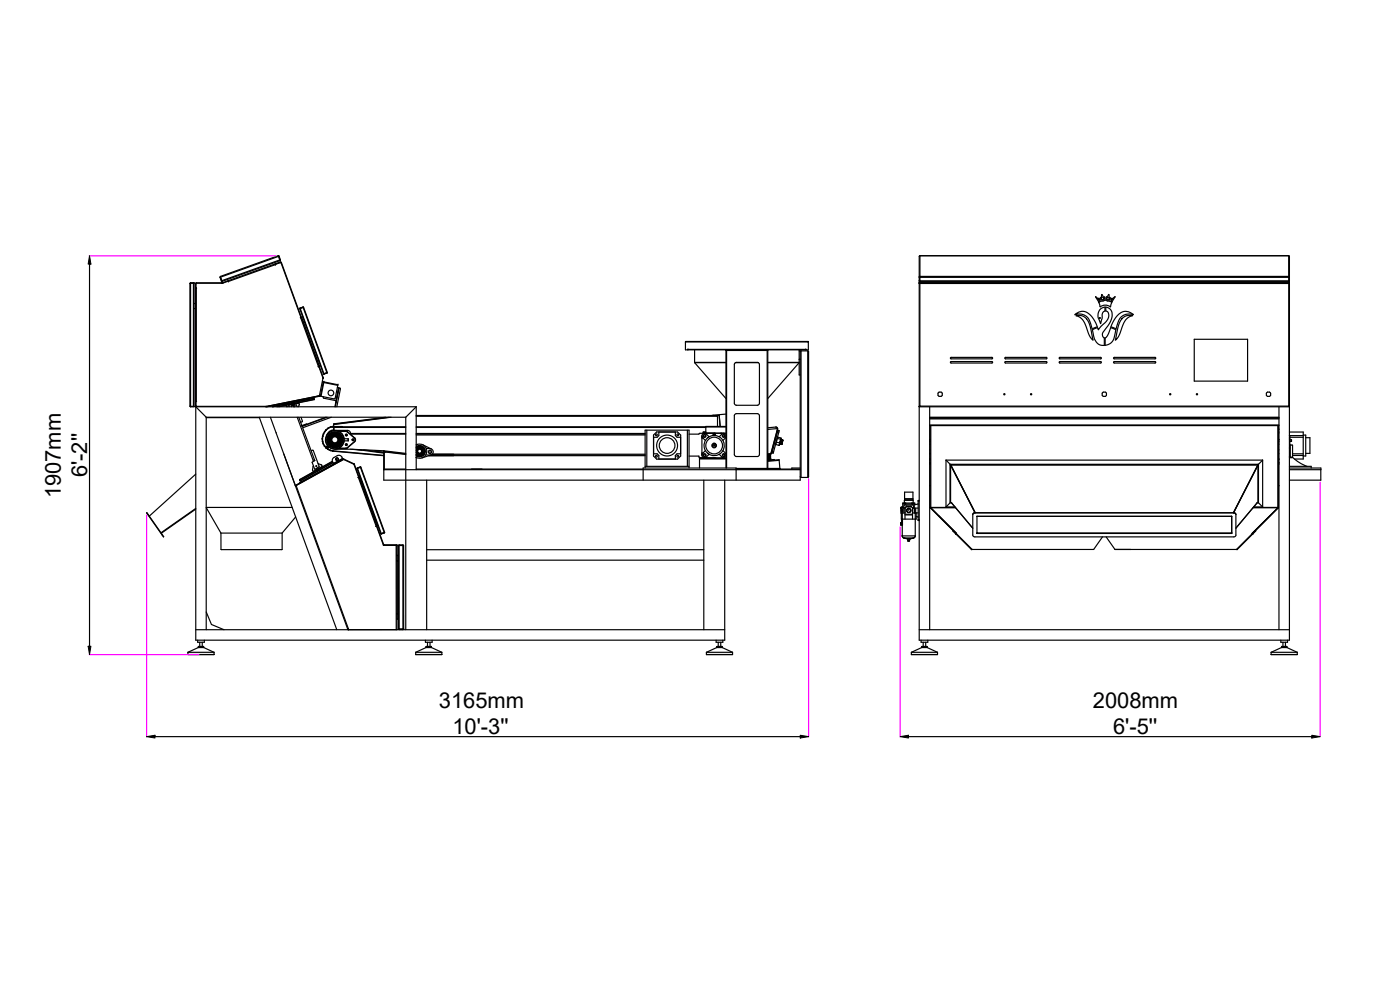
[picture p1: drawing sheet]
<svg xmlns="http://www.w3.org/2000/svg" width="297mm" height="210mm" viewBox="0 0 297 210" stroke-linecap="round" stroke-linejoin="round" font-family="sans-serif">
<defs><g id="words">
<g font-size="4.6">
<text x="18.5" y="101.2" transform="rotate(-90 18.5 101.2)">6'-2''</text>
<text x="12.9" y="105.7" transform="rotate(-90 12.9 105.7)">1907mm</text>
<text x="93.1" y="150.2">3165mm</text>
<text x="96" y="155.8">10'-3''</text>
<text x="231.8" y="150.2">2008mm</text>
<text x="236.1" y="155.8">6'-5''</text>
</g>
</g></defs>
<!-- layer: 0 -->
<g fill="none" stroke="#000" stroke-width=".25">
<path d="M19 56v81.1M40.4 60l-.1 .1M40.4 60v26.3M40.4 60h.8v26.3h-.8M41.6 60l-.1 .1M41.6 60h5.4M41.6 60v.1M46.7 58.8l.2 .8M46.8 58.7l.4 1M46.8 58.7v.1M46.9 59.6l.2 .1M47 60v.1"/>
<path d="M47.1 59.6h-.1M47.1 59.6v.1M47.3 60h-.3M47.3 60l-.1 .1M47.3 60h.1M48.4 59.7l-1.2 .4h-5.6M48.4 59.6l.1 .1-.1-.1M58.4 56.1l-9.9 3.6M58.4 56.2l-.1-.2-11 4M58.4 56.1v.1M59 54.2l-12.2 4.4-.1 .2M59 54.2l.2 .1"/>
<path d="M59 54.2l.1 .1M59.1 54.4l.3 .9M59.2 54.3l-12.5 4.5M59.2 54.3l.3 .8M59.4 55.1v.1M59.5 55.1l-.1 .2-12.3 4.4M59.5 55.1l-12.6 4.5M59.5 55.6l.2 .1M59.5 55.6l-1.1 .5M59.5 55.6v.1M59.5 55.7l-1.1 .4M59.6 55.7h-.1"/>
<path d="M59.6 55.8l-.1-.1-1.1 .4M59.7 55.7l4.1 11.7M59.7 55.7l8.8 24.5M195 60l.1 .1M195 60v75.8h78.5v-75.8M195 58.8h78.5M195 58.6h78.5M195.1 60h.1M195.1 59.6l-.1-.1h78.5l-.1 .2M195.1 59.5v.1M195.1 58.8v.8M195.1 58.7v.1"/>
<path d="M195.2 58.6l-.1 .2M195.2 54.2l-.2 .2v5.3h78.5v-5.3l-.1-.2M195.2 54.2h.1M195.2 54.2h78.2M195.2 54.2v4.4M273.4 58.6v.2M273.4 58.6l.1 .2-.1 .8M273.4 54.2v4.4M273.4 54.2h.1M273.4 59.6v.1M273.5 58.7l-.1 .9M273.5 60h.1"/>
<path d="M273.5 60l-.1 .1M273.5 60h-78.5M40.3 60.1v26l.1 .2M40.4 60.1h.8h-.9M41.1 60.1l-.1 26.1M41.2 64.4h.3M41.5 65.4l-.3 .1M41.5 60.1v26M41.5 60.1h.1M41.5 61.1h.2h-.2M41.6 61.1h.1M41.6 60.1v1"/>
<path d="M41.6 61.1v24M41.6 60.1h.1M41.7 60.1l-.1 .1M47.3 60v.1M63.6 65.5l5 13.8M63.6 65.5h.1M63.7 65.4h.1M63.7 65.4l-.1 .1M63.7 65.4l5 13.9M63.8 67.4l3.8 10.4M64 67.3l3.7 10.3M64 67.3l-.3 .1 .2-.1"/>
<path d="M64.2 67.2l-.2 .1M64.3 65.1l-.7 .4M64.3 65.1l.1 .1M64.3 65.2l-.6 .2M64.3 65.1v.1M64.3 65.2l5 13.9M64.3 65.2h.1M64.4 65.2h-.1M64.4 68.4h-.1M64.4 65.2l5 13.8M64.6 68.3l-.3 .1M64.6 68.3l-.3 .2"/>
<path d="M67.6 76.5l-.3 .1M67.6 76.5l-.3 .2M67.7 77.6l-.2 .2 .1-.1 .9 2.5M68 77.6h-.3M68.6 79.3l.2 .1M68.6 79.3h.1M68.7 79.3h-.1M68.7 79.3h.1M68.8 79.3l-.1 .1M69.3 79.1l-.6 .2M69.4 79l-.1 .1M69.4 79.1h-.1"/>
<path d="M69.4 79.1l-.6 .3M69.4 79v.1M145.4 72.5h26.1v1.7h-26.1zM145.9 74.2v-.1h25.1v.1M145.9 74.2h.1M145.9 74.1v.1M147.4 74.2v2.7h6.6M147.4 76.9h.1M154 74.2v25.1M154 76.9h-6.6l6.6 7.6M154.1 74.2v25.1M154.1 74.2v.1"/>
<path d="M154.1 74.3h-.1h.1M154.1 74.3h8.7M155.8 77.1l.4-.2h4.5l.3 .2 .1 8.4-.2 .4-4.7 .1-.4-.3zM156 76.9h4.9M162.8 74.3v-.1v25.3M162.8 74.3h.1M162.9 76.9h6.6M162.9 74.2v25.3M169.5 76.9l-6.6 7.6M169.5 74.4h.3v27.5h-88.4l.1-6.1M169.5 76.2h.3M169.5 74.2v5.3h.3"/>
<path d="M169.9 74.4l-.1 .2M169.9 74.4v26.9M169.9 74.4h1.5M170.9 74.1v.1M170.9 74.2h.1M171.4 74.4l.1 .2v26.5l-.1 .2M171.4 74.4v26.9M171.4 72.4l-26 .1M171.5 72.4l-.1 .1M195 60.1h.1M195 60.1h78.5M195.1 60.1h.1"/>
<path d="M195.1 60.1v26M201.7 76.7h8.7l.2 .2-.2 .1h-8.6zM201.7 75.9l8.7-.1 .2 .2-.2 .1h-8.6zM213.2 76.7h8.8l.1 .2-.1 .1h-8.7zM213.2 75.9l8.8-.1 .1 .2-.1 .1h-8.7zM224.7 76.7h8.8l.2 .2-.2 .1h-8.7zM224.7 75.9l8.8-.1 .2 .2-.2 .1h-8.7zM228.1 66.7a2.25 2.25 0 0 1 3.5 .4l.6 1 .6 1.3-1.1 .4-.3-1.1a2.49 2.49 0 0 0-3.4-1.9zM228.3 67a2.51 2.51 0 0 1 3 2.4l.6 2.8a5.5 5.5 0 0 1-1.6-3.2 2.66 2.66 0 0 0-2-2zM232.4 63l.6 1M232.4 62.9l.5 .6M232.9 63.4l.2-.2 .1 .2v.2l-.1-.1 .1 .4"/>
<path d="M233.1 64.2l.3 .8M233.1 64.1h.1M233.2 63.9l-.1 .1M233.3 67.4v.1M233.4 65.1a1.7 1.7 0 0 1 2.1 0M233.5 63.9l-.4 .2M233.6 63.3v.2M233.6 63.3h.1M233.6 63.3l.2 .3M233.7 62.5v.6h-.2l-.1 .2 .2 .2M233.8 62.5l.2 .6M234 63.1l.3-.1v.4"/>
<path d="M234.1 63.6h-.3M234.3 63.4v-.2l-.2 .4M234.4 66v-.9a1.89 1.89 0 0 0-1.1 3l.2 .6 .3-1.1v-.7a.85 .85 0 0 1 .6-.9M234.5 63.6l-.5 .3-.5-.1M234.5 63.6l.4 .2h.5M234.6 65.1a1.67 1.67 0 0 1 1.2 2.6l-.5 1.1-1 1.3a.93 .93 0 0 0 0 1.6v1.6a2.33 2.33 0 0 1-2.4-2.6l-.2-.7 1.1-.5 .2 .5 1.4-1.5a1.79 1.79 0 0 0 .6-2.4l-.4-.1zM235.2 63.1v-.6l-.2 .6-.3-.1v.4M235.3 63.2l.2-.1-.1 .4M235.3 63.3l-.1 .3h-.4l-.1-.4v.2M235.3 63.3l.1 .2M235.3 63.3h.1M235.5 63.9l.3 .2"/>
<path d="M235.6 69.5l1.1 .5a3.4 3.4 0 0 1-1.6 3.1l-.6 .2v-1.6l.4-.5zM235.7 63.6l.1-.3 .2 .1 .5-.5-.6 1.1M235.7 63.6l.2-.1-.1 .4M235.8 63.9l.1 .1M235.9 64.2l-.3 .9M236.3 76.7h8.7l.2 .2-.2 .1h-8.6zM236.3 75.9l8.7-.1 .2 .2-.2 .1h-8.6zM237 67a2.16 2.16 0 0 1 3.4-.2 2.39 2.39 0 0 0-3.3 1.7l-.4 1.3-1-.4 .6-1.5zM238.1 67.5l.1-.1a2.16 2.16 0 0 1 2-.4 2.86 2.86 0 0 0-2.2 2.4 4.8 4.8 0 0 1-1.4 2.8l.2-.7a8.4 8.4 0 0 1 1.3-4zM253.4 72h11.3v8.8h-11.3zM273.4 60.1v26M273.5 60.1h-.1"/>
<path d="M40.3 86.2h.1M40.4 86.2h.1M40.4 86.2h.8M41.1 86.2h-.1M41.2 86.2h.1M41.5 86.1l.1 .1M41.5 85.1h.2l-.2 .1M41.5 86.1h.1M41.5 86.3h46.8M41.5 86.3v49.5h112.2v-33.9M41.5 86.3l2.2 2.2M41.6 85.1v.1"/>
<path d="M41.6 86.2h15M41.6 85.2v1M41.6 86.1v.1M43.7 88.5v45.1M43.7 88.5h42.4M43.7 88.6h11.3M55 88.5l16.4 45.1M56.4 86.2h.1M57.1 86.1h.1M57.4 88.5l16.4 45.1M57.9 86.2l8.7-1.8 .1 .4-7.6 1.5M58.6 91.8h.1"/>
<path d="M60.5 85.5l.4 .8M61.2 85.9l.1 .3M61.3 86.2v.1M61.8 86.2l.1 .1M62 85.2l.3 1.1M62.1 85.2l.3 1.1M62.2 85.8l-.9 .2M62.2 85.7h.3M62.5 85.6v.3M62.5 86.3h.1M62.8 85.9l-.9 .1M62.9 86l.1 .3"/>
<path d="M62.9 85.9l-.1 .1M63 88.5l3.4 9.1 .3-.1M63.4 88.5l.7 2 5.3-2M63.4 85.4l.1 .5-.2 .4M63.4 85.5l-.9 .2M63.9 88.5l.3 .8M64.1 90.3v.1M64.1 90.2l-.1 .1M64.1 89.5l-.3 .1M65 90l-.9 .3M66.3 95.5l-.3 .1M66.5 95.5l1.2 3.4"/>
<path d="M66.5 98.8l-.2 1 .2 .3M66.6 84.5l-8.7 1.7M66.7 84.7l-8 1.6M66.8 97.7h-.1M67.2 99.8l-3.7 2M67.2 99.3l.2 .3M67.3 99.8l-.1 .1M67.3 99.5l-.9 .5M67.3 84v.1M67.4 99.2l.2 .3M67.5 98.4l.7 .2M67.5 99.4l-.2 .2"/>
<path d="M67.7 99l-.8 .5M67.8 83.9l-.1 .2M67.8 83.9h.1M67.9 83.9l-.2 .2M67.9 83.9l-11.3 2.4 11.1-2.2M67.9 83.8h.1M68.2 98.7l.2 .3M68.2 98.6v.1M68.3 93.1l.1 .5M68.3 93.1h.1M68.4 98.9l-.9 .5M68.4 93.6l.1 .5"/>
<path d="M68.4 93.6h.1M68.4 81.2h.1M68.4 92.6l-.1 .5M68.4 92.5v.1M68.4 93.1l.1 .5M68.4 93.1h-.1M68.4 93.1h.1M68.5 81l3.2 .6M68.5 93.6h-.1M68.5 93.6l.1 .5M68.5 93.6h.1M68.5 92.6l-.1 .5"/>
<path d="M68.5 92.5l-.1 .1M68.5 92.6h.1M68.5 80.2l-.7 3.7M68.5 80.2h.1M68.6 94.2l.3 .4M68.6 94.1l-.1 .1M68.6 81l-.6 3M68.6 92.1l-.2 .4M68.6 80.2h-.1M68.6 80.1v.1M68.6 84.2v.2M68.6 94.1h-.1"/>
<path d="M68.6 94.1v.1M68.6 94.1l.3 .5M68.6 94.1h.1M68.6 84.5l2.6 .5M68.7 92.1h-.1M68.7 92.1l-.2 .5M68.7 92l-.1 .1M68.7 92.1h.1M68.7 81.1l3 .6M68.7 80.9l-.6 3.2M68.8 91.6l-.2 .5M68.9 94.6l.3 .4"/>
<path d="M68.9 91.6h-.1M68.9 91.6l-.2 .5M68.9 91.6h.1M69.1 88.5l-5 1.9M69.2 95l.4 .3M69.2 95h.1M69.2 91.1l-.4 .5M69.2 91.2h.1M69.2 91.2l-.3 .4M69.2 91.1v.1M69.3 94.8l.2 .2M69.3 94.8l.2 .3"/>
<path d="M69.3 94.8h.1M69.4 95h-.1M69.4 94.7l.1-.1 .3 .3M69.4 94.7h.1M69.5 94.7h-.1M69.5 94.7l.1 .2M69.5 94.7h.1M69.5 95.1h.1M69.5 94.6l.2 .2-.1 .1M69.5 94.6h.1M69.5 94.6v.1M69.6 94.9h.1"/>
<path d="M69.6 95.4l.5 .2M69.6 95.3v.1M69.6 90.8l-.4 .3M69.6 95.3h.1M69.6 95.3l.5 .2M69.6 90.8v.1M69.6 90.9l-.4 .3M69.6 90.9h.1M69.7 94.9h-.1M69.7 94.9h.1M69.7 94.8h.1M69.8 94.9h-.1"/>
<path d="M69.8 94.8l-.1 .1M70 93.2v.2M70 93.2h.1M70 93.4h.1M70.1 95.6l.5 .1M70.1 95.6h.1M70.1 90.6l-.5 .2M70.1 95.5v.1M70.1 90.6h.1M70.1 90.6l-.5 .3M70.1 95.5l.5 .1M70.1 95.5h.1"/>
<path d="M70.3 93.3h.1M70.3 88.5l-6.1 2.2 2.6 7-.6 .4 .5 1.4M70.3 93.6l.1 .1M70.3 90.6h-.2M70.4 92.4l-.4 .8M70.4 90.5l-.3 .1M70.4 92.4v.1M70.5 90.5h-.1M70.5 90.5h.1M70.5 90.5h2.1M70.5 90.5h15.6M70.5 97.8l-6.9 3.9"/>
<path d="M70.5 97.9l-3.3 1.9M70.6 90.5h-.1M70.6 90.5h.1M70.6 98.1l-6.9 3.8M70.6 95.7l10.8 1M70.6 95.7h.1M70.6 95.6v.1M70.6 90.5l-.2 .1M70.6 95.6l10.8 1M70.6 95.6h.1M70.6 98.2l-6.9 3.8-.2-.2M70.7 92.3a1.04 1.04 0 0 1 1.3 .7 1.04 1.04 0 0 1-.8 1.3 1.04 1.04 0 0 1-1.2-.9"/>
<path d="M70.7 92.3l-.3 .1M70.7 90.6l.1-.1v.8M70.8 98.4l-7.2 4M70.8 91.2h-.1a1.69 1.69 0 0 0-1.4 1M70.8 90.1v.4M70.8 90.5h.1M70.8 90.6h-.1M70.8 98.3l.1 .1M70.8 90.6v.7M70.8 90.7h15.3M70.9 89.9v.1M71 92.3h.4"/>
<path d="M71 91.3h2.7a.64 .64 0 0 1 .7 .6M71 95.3l10.4 .3 4.7 .6M71 86.3l.9-4 .3 .2-.7 3.8M71.2 97.4l.3 .2M71.3 85.4h-.1M71.3 85.2v.1M71.4 85.1h-.1M71.4 97.5h-.1M71.4 94h.1M71.5 97.6h-.1M71.6 82.2h.2M71.7 92.5l.2 .3"/>
<path d="M71.7 81.5l-.7 3.1-3.2-.6M71.8 95.1h1.6M71.8 91.5h1.6M71.8 82.3l-.5 2.6M71.9 82.4h-.1M71.9 82.3l-.8 4M72 95.1h1.4M72 91.5h1.4M72 93.1l.1 .2M72.4 90.5h.1M72.6 97.3l.1 .1M72.7 97.2l-2 1.1"/>
<path d="M72.7 97.3l-1.9 1.1M72.8 97.4a.96 .96 0 0 0-1-.8 1.49 1.49 0 0 0-1.3 1.1l.3 .8M72.8 97.4l-10.2 5.6M72.8 97.4v.1M72.8 97.5l-10.1 5.6M72.9 97.5l2.2 1M72.9 97.5h-.1M72.9 93.1h1v.4h-1M72.9 93.1a1.91 1.91 0 0 0-2.9-1.4 1.91 1.91 0 0 0 0 3.2 1.91 1.91 0 0 0 2.9-1.4M72.9 97.4h-.1M72.9 97.4v.1M72.9 97.4l2.2 1.1"/>
<path d="M72.9 93.1v.4M73.4 91.5l.3 .1M73.4 91.5h.1M73.4 95.1h.1M73.6 92.4h-.1M73.7 91.6l1.5 1.3M73.7 95h.1M73.7 91.6h.1M73.8 93.1v.4M74.4 92l.1 .1h11.6M74.4 91.9v.1M74.4 91.9h11.7"/>
<path d="M74.6 95.3l2.2 .2M75.2 98.4l-.1 .1M75.2 92.9l.2 .3-.2 .4-1.8 1.5M75.2 92.9h.1a.53 .53 0 0 1-.1 .8l-1.5 1.3-.3 .1M75.2 93.6v.1M75.2 92.9h.1M75.7 95.4l5.7 .7M75.7 99.4l5.1 13.8M75.8 99.4h-.1M75.8 99.3h.1M75.8 99.3l-.1 .1M75.8 99.3l5.1 13.9"/>
<path d="M76.4 99l-.7 .4M76.4 99l5.2 13.9M76.5 99l-.1 .1M76.5 99.1l-.7 .2M76.5 99.1l5 13.9M76.5 99.1h.1M77.1 95.4l4.3 .6M79.6 95.7l1.8 .2M81.4 95.8h.1M81.4 99.5h4.7M81.4 95.6v.2l4.7 .5M81.4 99.6h88.4"/>
<path d="M81.5 95.6v.2M81.8 95.9l4.3 .5M81.8 95.9l-.3-.1-.1 .2h.1v3.6M81.8 88.5l-11 1.4v.2M82.5 88.5l-11.7 1.5M83 88.5l-12.2 1.6M86.1 88.5v45.1M88.3 94.9a1.09 1.09 0 0 1 1.5 0 1.09 1.09 0 0 1 0 1.6 1.09 1.09 0 0 1-1.5 0M88.3 95a.99 .99 0 0 1 1.4 0 .99 .99 0 0 1 0 1.4 .99 .99 0 0 1-1.4 0M88.3 95.1a.95 .95 0 0 1 1.4-.1 .95 .95 0 0 1 0 1.4 .95 .95 0 0 1-1.4-.1M88.3 94.7a1.21 1.21 0 0 1 1.6 .2 1.21 1.21 0 0 1 0 1.6 1.21 1.21 0 0 1-1.6 .2M88.3 90.5h61.4"/>
<path d="M88.3 88.1h63.9M88.3 88.2h63.9M88.3 92.1h48.6M88.3 91.9h48.6M88.3 99.5h48.1M88.3 86.3l-2.2 2.2M88.3 86.3v13.3M88.3 90.7h61.4M88.3 88.3h63.9M88.3 92.3h48.6M88.3 97h.1M88.4 97l-.1 .1"/>
<path d="M88.6 94.3l-.3 .1M88.6 94.3a1.51 1.51 0 0 1 1.9 1.6 1.51 1.51 0 0 1-2.2 1.1M89 96.7h.1M89 95l-.5 .1-.2 .4a.75 .75 0 0 1 1.2-.4 .75 .75 0 0 1 0 1.2 .75 .75 0 0 1-1.2-.4 .75 .75 0 0 0 1.3 .3M89 94.9v.1M89 94.9l.2 .1M89 96.3h.1M89.1 95.1a.56 .56 0 0 0-.6 .6 .56 .56 0 0 0 .5 .6M89.1 95.1a.56 .56 0 0 1 .5 .6 .56 .56 0 0 1-.6 .6M89.1 95.1a.6 .6 0 0 0-.7 .6 .6 .6 0 0 0 .6 .6M89.1 95.1a.6 .6 0 0 1 .5 .6 .6 .6 0 0 1-.6 .6M89.1 95.1h.1"/>
<path d="M89.1 94.9v.1M89.1 94.7v.1M89.2 95h.2a.75 .75 0 0 1 .3 1M89.2 95h.1M89.2 94.9v.1M89.6 96.2h.1M89.7 96.1h.1M89.7 94.3l1.8 .9M89.7 96v.1M89.7 96l-.1 .2M90.4 95.1l.9 .1a.69 .69 0 0 1 .6 .7 .69 .69 0 0 1-.7 .6h-.9M91 96.7h45.9"/>
<path d="M91.4 96.5h45.5M91.4 96.5l-1.9 .6M91.7 96.3h45.2M136.9 99.3v-8.1h9.3v8.1M136.9 98.9h9.3M137.2 91.2v7.7M138.7 96.3h.7l.4 .3v.8M139.3 91.6h4.4l.7 .7v4.4l-.7 .7h-4.4l-.7-.7v-4.4zM139.8 91.6v.8l-.4 .4h-.7M143.3 91.6v.8l.3 .4h.8v3.5h-.8l-.3 .3v.8M145.8 91.2v7.7M146.2 96.7h2.1l.2 .4"/>
<path d="M148.4 97.3h5.6M148.9 92.5v4M149.2 91.7h.5M149.6 93.4l-.5-.5a.55 .55 0 0 1 0-.8 .55 .55 0 0 1 .8 0l.5 .5a2.15 2.15 0 0 0 0 3.8l-.5 .5a.55 .55 0 0 1-.8 0 .55 .55 0 0 1 0-.7l.5-.6M149.7 91.7h-.5v.2M149.7 90.6h4.3M150.1 92.9a2.15 2.15 0 0 1 3 .1 2.15 2.15 0 0 1 0 3 2.15 2.15 0 0 1-3 .1M151.3 92.2v.1M151.3 92.4h.4M151.3 92.3v.1M151.4 92.3l-.1 .1M151.4 92.1h.2"/>
<path d="M151.4 92.1v.1M151.4 92.4h.1M151.4 94.2h.3M151.4 94.2a.35 .35 0 0 0-.2 .5 .35 .35 0 0 0 .5 .1 .35 .35 0 0 0 0-.6M151.4 92.2h-.1M151.4 94v.2M151.4 92.3v.1M151.5 97.1h.1M151.5 91.9h.3M151.5 91.9h.1M151.6 91.9l-.1 .1M151.6 94l-.1 .2"/>
<path d="M151.6 92.2h-.2v.1M151.6 92.2v.2M151.6 92.1l-.2 .1M151.7 92.3l-.3 .1M151.7 92.2h-.1M151.7 92.2v.1M151.7 92.3v.1M151.7 94.1v.1M151.8 97.1h-.3M152.1 88.1v.1M152.2 88.1h.4l.2 2.4M152.2 88.1v2.4"/>
<path d="M152.6 96.4l.6 .5a.55 .55 0 0 0 .8 0M152.9 91.9h.1M153 91.9h.1M153.4 95.6l.5 .6M153.5 91.9h-5l-.2 .2h-2.1M153.5 97.1h-5.1v2.2M154 87.8l-3 .3M154 92.8l-.6 .6M154 90.5h-4.3v1.4h4.3M154 96.2h-.1M154 92.2a.55 .55 0 0 0-.8-.1l-.6 .5M155.8 88l.4-.3h4.5l.3 .3 .1 8.4-.2 .4h-4.7l-.4-.2z"/>
<path d="M156.2 99.4h9.3M156.2 99.5h13.6M156.2 99.5v.1M162.8 99.4v.1M162.8 99.4h.1M162.9 97h.5M162.9 97.3h.6M162.9 97.5h.7M162.9 97.2h.7l-.7 .3M162.9 96.8l.6 .1-.6 .2M162.9 96.5l.6 .1-.6 .2M162.9 97.6l1.4-.1v.1"/>
<path d="M162.9 97.7l2.4-.2 .1 1.9M163 96.6h.3M163 97h-.1M163 97.3h-.1M163.5 96.3l-.6 .2M163.5 96.2l-.6 .1M163.5 96.3l-.6 .1 .4-.1M163.5 96.2v.1M163.6 96.3h-.1M163.6 96.2l-.1 .1M163.6 96h.2M163.7 95.8h.1"/>
<path d="M163.9 95.8h.2M164 97.5v.1M164.6 94.2v.1M164.6 94.3l.7 .2M164.6 90.6l.3 .1v.3M164.6 90.6l-1.7 .1M164.6 90.6l.3 .1 .1 .3M164.7 93.8l-.1 .5M164.7 93.8l.7 .2M164.8 91.6h.2M164.9 93h.1M164.9 91.4h.1"/>
<path d="M164.9 93l-.2 .8M164.9 93l.1-.3 .7 .2-.1 .3M164.9 93l.7 .2M164.9 91l-1.4 5.2M164.9 92.8h.1M165 91l-1.4 5.3M165 91h-.1M165 91.6l.2 .1M165 90.9l-2.1 .2M165.1 91.3l.2 .1-1.3 4.7h-.2zM165.3 97.6l-2.4 .3M165.3 94.4v.1"/>
<path d="M165.3 94.4h.1M165.4 94l-.1 .5M165.4 94v.1M165.4 94.2h.1M165.5 99.4h-.1M165.5 99.4v.1M165.5 94.2h.1M165.5 94.2h-.1M165.6 94.2h-.1M165.6 94.2l.2-.9-.2 .9M165.6 94.2h.1M165.6 93.2l-.2 .8"/>
<path d="M165.6 93.3l-.2 .9M165.7 93.3l-.2 .9M165.7 94.2v.1M165.7 93l-.4 1.4M165.7 93.2v.1M165.7 94.2l.2-.8-.2 .8M165.7 93.3h.1M165.7 94.2h-.1M165.8 93.3l-.3 .9M165.8 93.3h-.1M165.8 93.3l-.2 .9M165.8 93.3h-.2"/>
<path d="M165.8 94.2l-.1 .1M165.8 93.3h.1M165.8 94.2v.1M165.8 94.3h.1M165.9 93.4l-.3 .8M165.9 94.3h.1M165.9 93.9h.1M165.9 93.3h.1M165.9 93.3l-.2 1M165.9 93.9l-.1 .4M165.9 93.3h-.1M165.9 93.8h.1"/>
<path d="M165.9 93.4l-.2 .9M165.9 93.9v.3M166 93.4l-.3 .9M166 93.3h-.2M166 93.4l-.2 .8M166 93.9l-.1 .4M166 93.9h-.1M166 93.4h.1M166 93.3v.1M166 93.4l-.1 .4M166 93.4v.4M166.1 93.4l-.1 .4"/>
<path d="M166.1 93.4h-.1M166.1 93.4l-.2 .4M166.1 93.4h.1M169.8 99.3h-1.8v.2M195 86.2h.1M195 86.1h78.5M195.1 86.1l-.1 .1M195.1 86.1l-.1 .2h78.5l-.1-.2M195.1 86.1v.1M197.2 93.2h.1M197.2 97.3h.1M197.2 88.5h74.1"/>
<path d="M197.2 88.6h74.1M197.2 93.3h.1M197.2 98.5h.1M197.2 94.2h.1M197.2 93.5h.1M197.2 98.4h.1M197.2 95.4h.1M197.2 88.7h74.1M197.2 88.9h74.1M197.2 90.1h74.1M197.2 90.3h74.1M197.2 86.3v47.3"/>
<path d="M197.2 93.7h.1M197.3 98.2h.1M197.3 97.6h.1M197.3 90.3v17.3M197.3 96.2v.1M197.3 98.1h-.1M197.3 98.1l-.1 .1M197.3 97.4l-.1 .1M197.3 97.5l-.1 .1M197.5 90.3v17.4M199.1 83.3h.7v.7h-.7zM200.7 97.6v9.9"/>
<path d="M200.7 97.6l.9 .9M200.7 97.6h67.2M201.6 98.5v8.2M201.6 98.5h65.4M201.6 98.6h65.4M201.7 98.5l5.2 10.3M233.9 83.3h.7v.7h-.7zM266.8 98.5l-5.1 10.3M266.9 98.7v7.8M267 98.5v8.2M267 98.6l-65.4 .1M267.9 97.6v9.9"/>
<path d="M267.9 97.6l-.9 .9M268.8 83.3h.7v.7h-.7zM271.1 90.3v17.4M271.2 93.2h.1M271.2 91.6h.1M271.2 91.8h.1M271.2 97.3h.1M271.2 91h.1M271.2 93.3h.1M271.2 90.3v17.3M271.2 98.5h.1M271.2 94.2h.1"/>
<path d="M271.2 93.5h.1M271.2 98.4h.1M271.2 95.4h.1M271.2 93.7h.1M271.2 96.2v.1M271.2 98.2h.1M271.2 97.6h.1M271.3 86.3v47.3M271.3 97.5l-.1 .1M271.3 97.4l-.1 .1M271.3 98.1l-.1 .1M271.3 98.1h-.1"/>
<path d="M273.4 86.1l.1 .1M273.5 86.1l-.1 .1M273.5 86.2h.1M273.5 92.4v4.5l.2 .2M273.5 93.2h.1M273.5 99.3h6.7v.3h-6.7M273.5 91.6h3v5.8h-1.9M273.5 98.9h4.7v.4M273.5 95.1h.1M273.5 94.9h.1M273.5 93h.1M273.5 92.4h3"/>
<path d="M273.6 93.3h.4v.3h-.4M273.6 93.5h.4M273.7 97.1v-2.7h.4l.1 2.6 1.4 1.1 1.7 .8M273.7 97h.4M273.7 97.1h.4M273.7 96.9l-.1 .1M273.7 94.3l-.1 .1M274.1 97v.1M274.2 97.1h-.1M274.2 97h-.1M274.2 96.3h2.3M274.2 96.6h2.3"/>
<path d="M276.5 92.8h-3M276.5 92.3h.5v4.4h-.5M277 92.8h.9v3.4h-.9M280.2 99.6v2.3h-6.7M31.1 108.8l3.6 5zM31.4 109.1v.1M31.7 109.5h.1M34.5 113.5h-.1M41.5 100.6l-9.8 8.9M41.5 108l-7.3 5.1M41.5 107.8l-7.4 5.2M43.8 107.6l3.1 5.5"/>
<path d="M43.9 107.6h18.1M46.9 113.1v3.5h12.9M46.9 113.1h13M59.9 113.1v3.5M62.7 103.1h.1M62.7 103l-.1 .1M62.7 109.7l-2.8 3.4M62.8 103l11.1 30.6M63.6 101.7l-.1 .1M63.6 101.7l.1 .3M63.6 101.7h.1M63.6 101.7v.1"/>
<path d="M63.6 102.4h.1M76 101.3h.1M76 101.3l3.8 10.3M76.1 101.3l-.9-2.8 6.1 17.1 2.9 .1M76.2 101.2l-.2 .1M76.2 101.2h-.1M76.2 101.2l3.8 10.3M76.4 101.1l-.2 .1M76.6 102.2h-.1M76.8 102.2h-.2M76.8 102.2l-.2 .1M79.7 110.4h-.2"/>
<path d="M79.8 110.4l-.2 .1M79.9 111.6l1.5 4.1h2.8M80 111.5l-.2 .2 .1-.1M80.1 111.5h-.1M80.9 113.2h-.1M80.9 113.2h.1M80.9 113.2v.1M81.5 115.5l-.1 .1M81.5 113l-.6 .2M81.5 112.9v.1M81.5 113l-.7 .2M81.5 113h.1"/>
<path d="M81.6 112.9l-.1 .1M84 115.7l.1 17.9M84.2 115.7v17.9M84.2 115.7h.1M84.2 117.8h.1M84.3 118.9h-.1M84.5 115.8v17.6M84.5 117.8h-.2v13.5M84.5 118.9h-.2M84.5 119h-.3M84.6 115.8h-.1M84.7 115.6l-.2 .2"/>
<path d="M84.7 115.7h-.1M84.7 115.6v.1M84.7 115.7l-.2 .1M84.7 115.7v17.7M85.5 115.6l.1 .1M85.5 115.6h-.8M85.5 115.6l-.8 .1M85.5 115.7h.1M85.5 115.7h-.8M85.5 115.7v17.7M85.6 115.7v17.7M90.5 116.6h58.8"/>
<path d="M90.5 101.9v31.7M90.5 118.8h58.8M136.4 101.9v-2.6h19.8v2.6M149.3 101.9v31.7M169.8 101.1l.1 .2M169.9 101.3h1.5M191.1 107.6h.3M191.1 107.6l.1 1.2M191.1 107.6v.2M191.1 110.9v.5M191.2 108.3v.2h.4M191.2 108.3h.4"/>
<path d="M191.2 108.8h.2M191.2 108.8v1.3h3.2v-1.3h-.2M191.2 107.6l-.1 .3M191.3 110.1v1.3M191.3 110.1v.8M191.4 108.5v.3M191.4 113.7h2.8M191.4 111.4v2.3M191.4 113.7l.3 .4M191.4 108.8v2.1h-.3M191.4 108.8h.6M191.5 110.1v1.3h-.4v-.5h.2"/>
<path d="M191.5 107.5h-.1v.6M191.5 106.9h2.6M191.6 108.1h-.4v.2M191.7 106.9v-.1h.4v.1M191.7 114.1h2.1M191.7 114.1l.5 .1 1.6-.1M191.9 106.7v-.6h1.8v.6M191.9 106.7h.2M191.9 106.7h-.4v1h.2M191.9 106.7v.1M191.9 106.1v-.1h1.8v.1M191.9 104.4h1.8v1.4h-1.8z"/>
<path d="M191.9 105.8v.2M192 107.8h-.4v1M192 107.8h.1M192 106.9v.2M192 109.1h1.6M192 109.2h1.6M192.1 106.7v.2M192.1 106.7h1.3M192.2 107.5h1.1M192.2 107.5l-.2 .2v2.4M192.3 107.5v-.2h1v.2M192.4 107.3v.2"/>
<path d="M192.4 114.2l.7 .1M192.6 114.5l.2 .2 .2-.2M192.6 114.3v.2M192.6 114.5v.3h.3M192.8 114.7h.1M192.8 107.8v.5M192.9 114.6l-.1 .1M192.9 114.6v.2M193 114.3v.2M193 114.5h.1M193 114.5l-.1 .1M193.1 114.2v.1"/>
<path d="M193.2 107.3v.2M193.3 107.5l.3 .2v2.4M193.4 106.7h.3M193.4 106.7v.2M193.5 106.9v-.1h.4v.1M193.6 107.8h.1M193.6 106.9v.2M193.6 108.8h.6M193.6 107.8h.4M193.6 105.8v.2M193.7 106.7h.4v.4M193.7 106.7v.1"/>
<path d="M193.8 107.7h.1M193.9 107.1h-1.9l-.3 .2v.5M193.9 107.4h-.1v.4M193.9 107.1v.7M194 108.8h.8M194 107.8h.8M194 107.8v1M194.2 108.8v4.9M194.2 113.7l-.4 .4M194.3 107.8v1M194.4 109.6l.4 .1M194.8 106.9l-.9 .2"/>
<path d="M194.8 106.3h.2M194.8 110.3h.2M195 106.2h-.2v4.2h.2M197.2 103h.1M197.2 103.1h.1M197.3 107.6h.2M197.4 107.7l5.4 5.5M197.4 107.6l-.1 .1M197.4 107.6h.1M197.4 107.7l5.5 5.5-3.8-3.9M197.4 107.7h.1M197.5 107.7h-.1"/>
<path d="M197.5 107.7h5.2M197.5 107.7h.1M200.7 107.5h1.9M201.6 106.7h.3M201.6 106.7l-.9 .8M201.6 106.5l.1-7.8 5.1 10.1M201.9 106.7l4.5 5.4M201.9 106.7h.1M202.2 112.6l3.9 4h.1l-3.4-3.4M202.7 107.6h-5.3M202.8 113.2h.1M206.6 108.8h55.3"/>
<path d="M206.8 108.8l-.3 .1-.1 .2v4.4l.1 .3 .3 .1h55l.4-.4v-4.4l-.1-.2-.4-.1M206.8 108.8l-.3 .1-.1 .3M206.8 108.8h.1M207.3 109.5h54M207.3 113.1h54M207.3 109.5v3.7h54v-3.7M207.3 109.5h.1M207.3 113.1h53.9M207.3 113v.1M233.9 113.9l-1.9 2.7h-25.9M234.7 113.9l1.8 2.7h26M261.3 109.5h.1"/>
<path d="M261.3 113l-.1 .1M261.3 113h.1M261.7 108.8l.4 .1 .1 .3M261.7 108.8h.1M265.6 113.2l.2 .1M265.7 113.2h.1M265.8 113.3h.1M265.8 107.7h5.3M265.9 107.6h5.2M266 107.5h1.9M266.4 112.6l-.7 .7M266.7 106.7l-4.5 5.3"/>
<path d="M266.7 106.7h.1M266.7 106.7h.3M267 106.7l.9 .8M267 106.5l-.1-7.8-5.2 10.1M271.1 107.7h.1M271.1 107.6h.1M271.1 107.6v.1M271.1 107.7l-5.5 5.5 5.5-5.5M271.2 107.7l-8.9 8.9h.1l4-4M271.2 103h.1M271.2 103.1h.1M271.2 107.6v.1"/>
<path d="M39.9 138.4v.4M39.9 138.4h5.5M39.9 138.8h5.5M39.9 138.8v.1M41.5 133.6h112.2M41.9 135.8v.4h1.4v-.4M42.1 137.4h1.1l2.2 1M42.1 137.4l-2.2 1M42.1 137.1v.2M42.1 137.1h1.1M42.1 137.3v.1M42.1 137.1h.1"/>
<path d="M42.4 136.2v.9M42.9 136.2v.9M43.2 137.1v.2h-1.1M43.2 137.1h.1M43.2 137.3v.1M43.7 129.8l1.2 2.7 2.6 1.1M45.4 138.4v.4M45.4 138.8v.1M73.9 133.4h-.1M73.9 133.4l-.1 .1 .1 .1M73.9 133.4v.1M73.9 133.5v.1"/>
<path d="M73.9 133.5h.1M84.3 131.3l-.1 .1M84.5 130.2h-.3M84.5 131.3h-.2M84.5 133.4l.2 .2M84.5 133.4h.2M84.7 133.4l.8 .1M84.7 133.4l-.1 .1M84.7 133.5v.1M85.5 133.5v.1M85.5 133.6h-.8M85.5 133.4v.1"/>
<path d="M85.6 133.4l-.1 .2M85.6 133.4h-.1M88.2 138.4v.4M88.2 138.4h5.5M88.2 138.8h5.5M88.2 138.8v.1M90.2 135.8v.4h1.5v-.4M90.4 137.4l-2.2 1M90.4 137.4h1.1M90.4 137.1v.2M90.4 137.1h1.1M90.4 137.3h1.1"/>
<path d="M90.4 137.3v.1M90.4 137.1h.1M90.7 136.2v.9M91.2 136.2v.9M91.5 137.1v.2M91.5 137.1h.1M91.5 137.4l2.2 1M91.5 137.3v.1M93.7 138.8v.1M93.7 138.4v.4M149.9 138.4v.4M149.9 138.4h5.5"/>
<path d="M149.9 138.8h5.5M149.9 138.8v.1M151.9 135.8v.4h1.4v-.4M152.1 137.4h1.1l2.2 1M152.1 137.4l-2.2 1M152.1 137.1v.2M152.1 137.1h1.1M152.1 137.3v.1M152.1 137.1h.1M152.4 136.2v.9M152.9 136.2v.9M153.2 137.1h.1"/>
<path d="M153.2 137.1v.2h-1.1M153.2 137.3v.1M155.4 138.8v.1M155.4 138.4v.4M193.3 138.4h5.6M193.3 138.8h5.6M193.3 138.4v.4M193.4 138.8l-.1 .1M195 133.6h78.5M195.4 135.8v.4h1.4v-.4M195.5 137.4h1.2l2.2 1M195.5 137.4l-2.2 1"/>
<path d="M195.6 137.1h1.1M195.6 137.1v.2M195.6 137.3l-.1 .1M195.6 137.1h.1M195.8 136.2v.9M196.4 136.2v.9M196.7 137.1v.2h-1.1M196.7 137.1h-.1M196.7 137.3v.1M198.9 138.4v.4M198.9 138.8v.1M269.7 138.4h5.5"/>
<path d="M269.7 138.8h5.5M269.7 138.4v.4M269.7 138.8v.1M271.7 135.8v.4h1.4v-.4M271.9 137.4h1.1l2.2 1M271.9 137.4l-2.2 1M271.9 137.1h1.1M271.9 137.1v.2M271.9 137.3v.1M271.9 137.1h.1M272.2 136.2v.9M272.7 136.2v.9"/>
<path d="M273 137.1v.2h-1.1M273 137.1h.1M273 137.3v.1M275.2 138.4v.4M275.2 138.8v.1M32.9 156.3h136.9M192.7 156.3h85.6"/>
<circle cx="233.3" cy="67.5" r=".09"/>
<circle cx="61.9" cy="85.6" r=".07"/>
<circle cx="67.1" cy="98.9" r=".11"/>
<circle cx="70.2" cy="83.4" r=".6"/>
<circle cx="71" cy="93.3" r="2"/>
<circle cx="71" cy="93.3" r=".78"/>
<circle cx="71" cy="93.3" r=".64"/>
<circle cx="71" cy="93.3" r="1.67"/>
<circle cx="71" cy="93.3" r="1.4"/>
<circle cx="71" cy="93.3" r="1.19"/>
<circle cx="71" cy="93.3" r="1.27"/>
<circle cx="71" cy="93.3" r="1"/>
<circle cx="71" cy="93.3" r=".82"/>
<circle cx="71" cy="93.3" r="1.52"/>
<circle cx="71" cy="93.3" r="1.55"/>
<circle cx="71" cy="93.3" r="1.42"/>
<circle cx="71.5" cy="97.4" r=".3"/>
<circle cx="71.5" cy="97.4" r=".26"/>
<circle cx="73.5" cy="94.3" r=".21"/>
<circle cx="73.5" cy="94.3" r=".14"/>
<circle cx="73.5" cy="92.3" r=".21"/>
<circle cx="73.5" cy="92.3" r=".14"/>
<circle cx="74.9" cy="93.3" r=".21"/>
<circle cx="74.9" cy="93.3" r=".14"/>
<circle cx="89" cy="95.7" r=".55"/>
<circle cx="89" cy="95.7" r=".42"/>
<circle cx="91.2" cy="95.9" r=".36"/>
<circle cx="91.2" cy="95.9" r=".28"/>
<circle cx="139.2" cy="92.2" r=".2"/>
<circle cx="139.2" cy="96.8" r=".2"/>
<circle cx="141.5" cy="94.5" r="2.22"/>
<circle cx="141.5" cy="94.5" r="1.66"/>
<circle cx="143.8" cy="92.2" r=".2"/>
<circle cx="143.8" cy="96.8" r=".2"/>
<circle cx="149.5" cy="96.5" r=".31"/>
<circle cx="149.5" cy="96.5" r=".23"/>
<circle cx="149.5" cy="92.5" r=".23"/>
<circle cx="149.5" cy="92.5" r=".31"/>
<circle cx="151.5" cy="94.5" r="1.78"/>
<circle cx="151.5" cy="94.5" r=".49"/>
<circle cx="151.5" cy="94.5" r=".11"/>
<circle cx="153.5" cy="96.5" r=".23"/>
<circle cx="153.5" cy="92.5" r=".23"/>
<circle cx="153.5" cy="96.5" r=".31"/>
<circle cx="153.5" cy="92.5" r=".31"/>
<circle cx="213.1" cy="83.6" r=".13"/>
<circle cx="218.7" cy="83.6" r=".13"/>
<circle cx="248.3" cy="83.6" r=".13"/>
<circle cx="253.9" cy="83.6" r=".13"/>
<circle cx="192.8" cy="108.3" r=".42"/>
<circle cx="192.8" cy="108.3" r=".41"/>
<circle cx="192.8" cy="108.3" r=".46"/>
</g>
<g fill="none" stroke="#000" stroke-width=".21">
<path d="M19 54.2l.3 1.8h-.6zM232.4 62.9v.1M232.9 63.4v.1M233 64h.1M233.1 64.1v.1M233.2 63.9h.1M233.2 63.6h.1M233.4 65v.1M233.5 63.8v.1M233.6 63.5h.1M233.7 63.2h.1M233.8 62.5h-.1"/>
<path d="M233.8 63.6h.1M234 63.1h.1M234.1 63.6h.1M234.3 63.4h.1M234.5 63.6h.1M234.7 63.4h.1M234.8 63.6h.1M234.9 63.1h.1M235.2 63.6h.1M235.2 62.5h.1M235.2 63.1l.1 .1M235.4 63.5h.1"/>
<path d="M235.4 63.8l.1 .1M235.6 65.1h-.1M235.7 63.6h.1M235.8 63.9h.1M235.8 64.1l.1 .1M235.9 64h.1M236 63.4h.1M236.6 63h.1M61.9 86l-.1 .2M64.2 89.3l-.1 .2M66.3 95.5h.2M66.7 99.5h.2"/>
<path d="M67.2 99.8v.1M67.7 98.9v.1M68.6 84.4v.1M69.4 94.7h.1M69.7 94.9h.1M71.3 84.9l-.1 .1M71.8 82.2v.1M72.3 97.7h.1M81.7 96h-.2M197.3 96.1v.2M271.2 96.1v.2M18.7 137.1h.6l-.3 1.8z"/>
<path d="M31.1 156.3l1.8-.3v.6zM169.8 156l1.7 .3-1.7 .3zM191 156.3l1.7-.3v.6zM278.3 156l1.8 .3-1.8 .3z"/>
</g>
<path d="M69.4 94.7l-.1 .1M69.7 94.9l-.2 .1" fill="none" stroke="#000" stroke-width=".22"/>
<path d="M18.9 54.2h39.7M31.1 109.2v47.1M171.5 101.5v54.8M191 111.8v44.5M280.1 102.3v54M18.9 138.9h23.3" fill="none" stroke="#f0f" stroke-width=".25"/>
<path d="M19 54.2l.3 1.8h-.6zM18.7 137.1h.6l-.3 1.8zM31.1 156.3l1.8-.3v.6zM169.8 156l1.7 .3-1.7 .3zM191 156.3l1.7-.3v.6zM278.3 156l1.8 .3-1.8 .3z" fill="#000"/>
<path d="M233.2 67.5a.1 .1 0 0 0 .2 0 .1 .1 0 0 0-.2 0z" fill-rule="evenodd" fill="#000"/>
<path d="M233.4 67.4l-.2 .2" fill="none" stroke="#0f0" stroke-width=".25"/>
<use href="#words"/>
</svg>
